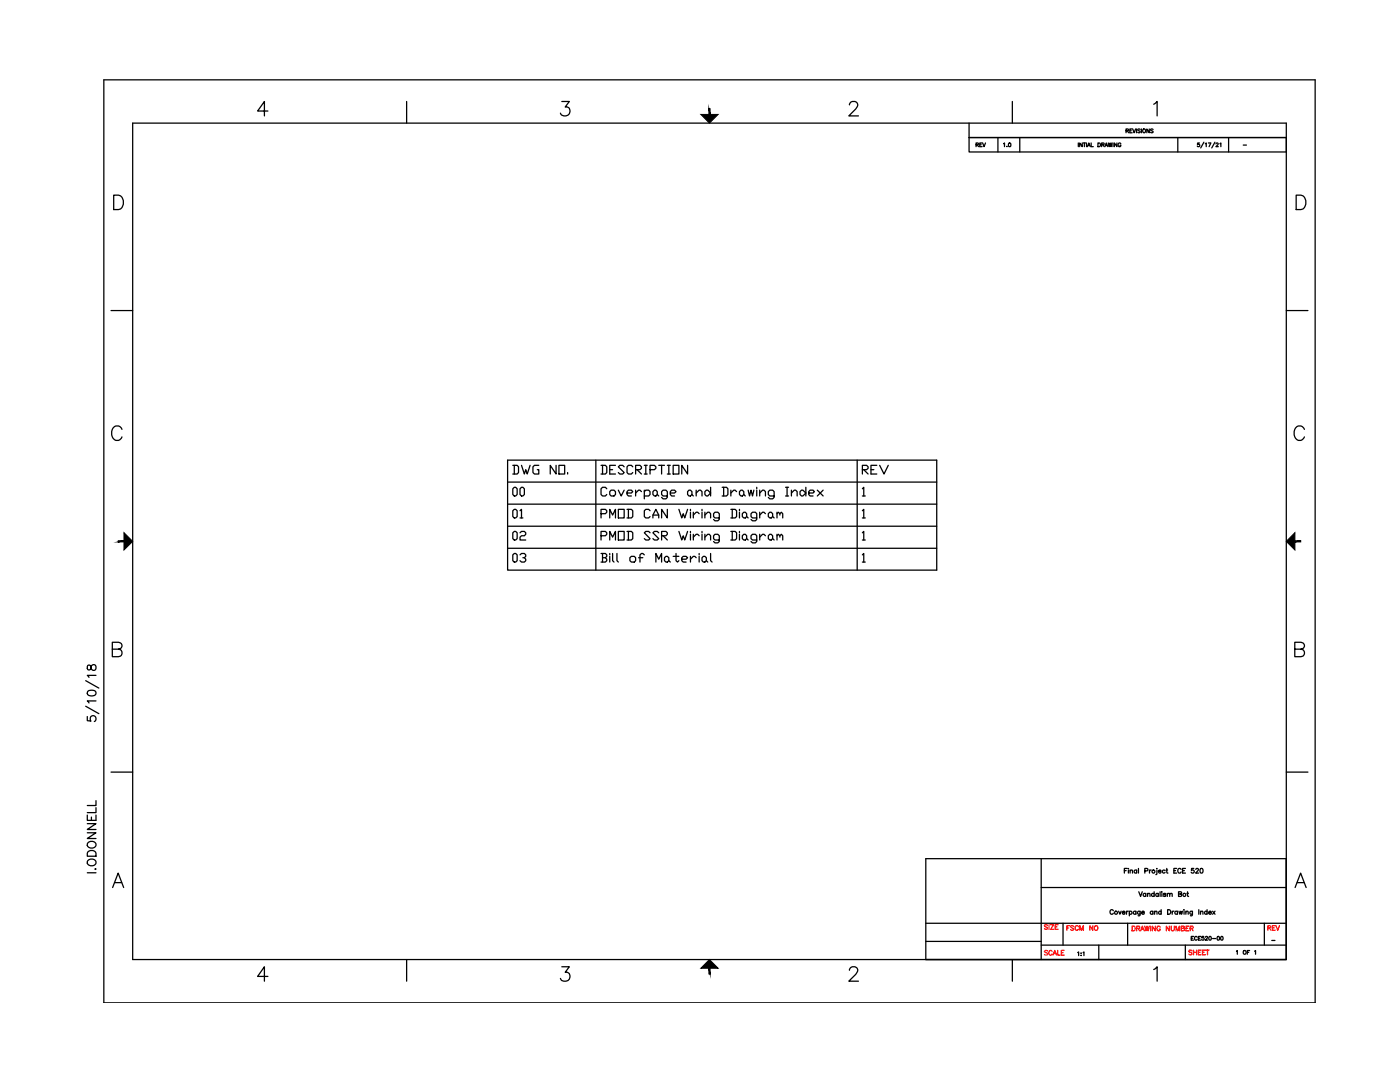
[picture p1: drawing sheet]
<svg xmlns="http://www.w3.org/2000/svg" width="279mm" height="216mm" viewBox="0 0 279 216" stroke-linecap="round" stroke-linejoin="round" font-family="sans-serif">
<defs><g id="words">
<g font-size="4.9">
<text x="101.6" y="96">DWG NO.</text>
<text x="171.1" y="96">REV</text>
<text x="101.6" y="100.2">00</text>
<text x="101.6" y="109">02</text>
</g>
<g font-size="4.4">
<text x="101.6" y="104.4">01</text>
<text x="101.6" y="113.2">03</text>
</g>
<text font-size="3.5" x="194" y="30.3">REV</text>
<g font-size="2.6">
<text x="247.3" y="30.3">-</text>
<text x="252.9" y="188.7">-</text>
</g>
</g></defs>
<!-- layer: Viewport -->
<path d="M256.7 171.3v20.2h-71.9" fill="none" stroke="#000" stroke-width=".25"/>
<!-- layer: Title Block -->
<g fill="none" stroke="#000" stroke-width=".25">
<path d="M20.7 15.9h241.8v184.2h-241.8zM22.7 38.9h1a1.54 1.54 0 0 1 1 1.5 1.54 1.54 0 0 1-1 1.4h-1zM26.5 24.6h230.2v166.9h-230.2zM53.5 22.2h-2.1l1.4-2v2.9M81.2 20.2v4.4M112.1 20.2h1.5l-.8 1.2a.92 .92 0 0 1 1 1 .92 .92 0 0 1-1.3 .7l-.4-.1-.3-.4M169.5 20.9l.3-.5a.94 .94 0 0 1 1.2 .1 .91 .91 0 0 1-.2 1.3l-1.4 1.3h1.9M193.4 27.4v2.9h63.3M193.4 24.6v2.8M193.4 27.4h63.3M199.2 27.4v2.9M202 20.2v4.4"/>
<path d="M203.5 27.4v2.9M224.7 26.1h.5v-.2l-.5-.2v.8M225 26.1l.2 .4M225.5 26.1h.3M226 25.7h-.5v.8h.5M226.1 25.7l.2 .8 .3-.8M226.8 25.7v.8M227.5 25.8l-.1-.1-.3 .1 .4 .5-.1 .2-.3-.1M227.8 25.7v.8M229.4 25.7v.8l-.5-.8v.8M230.1 25.8l-.2-.1-.3 .1 .5 .6-.2 .1-.3-.1M230.3 20.8l.6-.6v2.9"/>
<path d="M235.1 27.4v2.9M245.2 27.4v2.9M258.7 38.9h.9a1.53 1.53 0 0 1 1 1.5 1.53 1.53 0 0 1-1 1.4h-.9zM22.2 62h4.3M256.7 62h4.3M24.3 85.7a1.06 1.06 0 0 0-1.2-.7 1.06 1.06 0 0 0-.8 1.1 1.26 1.26 0 0 0 .3 1.4 1.26 1.26 0 0 0 1.3 .2l.4-.5M260.3 85.7a1.06 1.06 0 0 0-1.2-.7 1.06 1.06 0 0 0-.8 1.1 1.25 1.25 0 0 0 .3 1.4 1.25 1.25 0 0 0 1.3 .2l.4-.5M22.4 129.5h1.3l.4-.1a.65 .65 0 0 0 0-1.1l-.4-.1h-1.3v2.8h1.3a.75 .75 0 0 0 .7-.7 .75 .75 0 0 0-.7-.8M258.4 129.5h1.2l.5-.1a.65 .65 0 0 0 0-1.1l-.5-.1h-1.2v2.8h1.2a.75 .75 0 0 0 .8-.7 .75 .75 0 0 0-.8-.8M22.2 154.1h4.3M256.7 154.1h4.3M22.5 177.1l1.1-2.9 1.1 2.9"/>
<path d="M22.9 176.1h1.4M207.8 177.1h48.9M207.8 171.3v20.2M256.7 171.3h-71.9v20.2M258.5 177.1l1.1-2.9 1.1 2.9M258.9 176.1h1.3M53.5 194.8h-2.1l1.4-1.9v2.9M81.2 191.5v4.3M112.1 192.9h1.5l-.8 1.1a.92 .92 0 0 1 1 1.1 .92 .92 0 0 1-1.3 .7l-.4-.1-.3-.5M169.5 193.6l.3-.5 .8-.2a.7 .7 0 0 1 .4 1.1l-1.6 1.8h1.9M184.8 187.8h23M184.8 184.2h71.9"/>
<path d="M202 191.5v4.3M207.8 188.6h48.9M212.2 184.2v4.4M219.3 188.6v2.9M225 184.2v4.4M230.3 193.5l.6-.6v2.9M236.6 188.6v2.9M252.3 184.2v4.4"/>
<circle cx="228.3" cy="26.1" r=".34"/>
</g>
<g fill="#000" stroke="#000" stroke-width=".2">
<path d="M139.9 22.8h3.4l-1.7 1.8zM24.7 106.3l1.8 1.7-1.8 1.7zM258.4 106.3v3.4l-1.7-1.7zM141.6 191.5l1.7 1.7h-3.4z"/>
<path d="M141.5 21.7l.2 1.1v-1.1zM141.5 21.7l.2 1.1h-.2z"/>
<path d="M23.6 107.9v.2l1.1-.2zM23.6 108.1l1.1-.2v.2z"/>
<path d="M258.4 108.1h1.2v-.2zM258.4 107.9h1.2l-1.2 .2z"/>
<path d="M141.5 193.2v1.1h.2zM141.5 193.2h.2v1.1z"/>
</g>
<!-- layer: 0 -->
<g fill="none" stroke="#000" stroke-width=".25">
<path d="M200.3 28.7l.2-.2v.8M201 29.2h.1M201.4 28.6a.34 .34 0 0 1 .3 .3 .34 .34 0 0 1-.3 .3l-.1-.3zM215.2 28.5v.8M216 28.5v.8l-.5-.8v.8M216.2 28.5h.5M216.4 28.5v.8M216.8 28.5v.8M217 29.3l.3-.8 .3 .8M217.1 29h.4M217.8 28.5v.8h.4M219.1 28.5h.3a.39 .39 0 0 1 .2 .4 .39 .39 0 0 1-.2 .4h-.3z"/>
<path d="M219.9 28.9l.4-.1v-.2l-.4-.1v.8M220.1 28.9l.3 .4M220.5 29.3l.3-.8 .3 .8M220.6 29h.4M221.2 28.5l.2 .8 .2-.8 .1 .8 .2-.8M222.1 28.5v.8M222.9 28.5v.8l-.5-.8v.8M223.7 28.7a.31 .31 0 0 0-.4-.1 .31 .31 0 0 0-.2 .4 .28 .28 0 0 0 .3 .3 .28 .28 0 0 0 .3-.3h-.2M239.4 28.5h-.4v.3a.26 .26 0 0 1 .4 0 .26 .26 0 0 1-.1 .4 .26 .26 0 0 1-.3-.1M240.3 28.4l-.7 1.1M240.5 28.7l.2-.2v.8M241.2 28.5h.5l-.4 .8"/>
<path d="M242.5 28.4l-.7 1.1M242.7 28.7l.1-.2 .3 .1-.1 .3-.3 .4h.4M243.5 28.7l.1-.2v.8M256.7 27.4v2.9M17.1 135.8l2.6 1.5M17.5 138l.7-.3a.73 .73 0 0 1 1 .7 1.01 1.01 0 0 1-1.8 0zM17.5 132.8a.62 .62 0 0 0 .2 .9l.4-.3a.62 .62 0 0 1 .2-.6 .62 .62 0 0 1 .8 0l.1 .6a.5 .5 0 0 1-.6 .4 .5 .5 0 0 1-.4-.5l-.1-.4a.34 .34 0 0 0-.6-.1zM19.2 139.9h-1.8l.4 .4M19.2 134.8h-1.8l.4 .4M17.1 140.9l2.6 1.5M17.4 143v.8l.8 .1a.62 .62 0 0 1-.1-.9 .62 .62 0 0 1 1 .1 .62 .62 0 0 1-.3 .9M19.2 159.8v.9h-1.8"/>
<path d="M17.4 166.2h1.8l-1.8 1.1h1.8M17.4 164.4h1.8l-1.8 1.1h1.8M17.4 162.6v1.1h1.8v-1.1M17.4 174.2h1.8M17.5 171.8a.86 .86 0 0 1 1.1-.4 .86 .86 0 0 1 .5 1 .91 .91 0 0 1-1 .4 .91 .91 0 0 1-.7-.9zM17.5 170a.98 .98 0 0 1 1.7 .3v.6h-1.8zM17.5 168.2a.86 .86 0 0 1 1.1-.3 .86 .86 0 0 1 .5 1 .91 .91 0 0 1-1 .3 .91 .91 0 0 1-.7-.8zM18.2 163v.7M19.1 173.3v.2zM19.2 161.2v1h-1.8M224.4 173.7h.3M225 173.3h-.6v.9"/>
<path d="M225.1 173.3h.1M225.2 173.6v.6M225.5 173.8l.5-.2v.6M225.5 173.6v.6M226.8 173.7a.28 .28 0 0 0-.4 0 .28 .28 0 0 0 0 .4 .28 .28 0 0 0 .4 0M226.8 173.6v.6M227.2 173.3v.9M227.3 177.9l.3 1 .4-1M228.5 173.8l.5-.1v-.3l-.5-.1v.9M228.7 178.4a.3 .3 0 0 0-.5-.1 .3 .3 0 0 0 0 .5 .3 .3 0 0 0 .5-.1M228.7 178.3v.6M229 178.4l.2-.1h.3v.6"/>
<path d="M229 178.3v.6M229.4 173.6v.6M229.7 173.6l-.3 .3M230.3 178.4a.3 .3 0 0 0-.4-.1 .3 .3 0 0 0 0 .5 .3 .3 0 0 0 .4-.1M230.3 177.9v1M230.8 173.3h.1M230.9 173.6v.7l-.2 .2M231.2 178.4a.29 .29 0 0 0-.5 0 .29 .29 0 0 0 0 .4 .29 .29 0 0 0 .5-.1M231.2 178.3v.6M231.2 173.9h.5a.29 .29 0 0 0-.5-.2 .29 .29 0 0 0 .1 .5l.4-.1M231.5 177.9v1M231.8 178h.1"/>
<path d="M231.9 178.3v.6M232.5 173.7a.29 .29 0 0 0-.4 0 .29 .29 0 0 0 0 .4 .29 .29 0 0 0 .4 0M232.7 178.4l-.2-.1-.3 .1 .4 .2v.2l-.4-.1M232.7 173.6h.3M232.9 173.3v.7l.2 .2M233 178.4l.4-.1v.6M233 178.3v.6M233.4 178.4l.5-.1v.6M234.3 173.7h.3M234.8 173.3h-.5v.9h.5M235.2 178.4l.5-.1 .1-.3-.6-.1v1l.6-.1v-.2l-.2-.2M235.7 173.5a.38 .38 0 0 0-.5-.2 .38 .38 0 0 0-.1 .6 .34 .34 0 0 0 .2 .3 .34 .34 0 0 0 .4-.2"/>
<path d="M236 173.7h.4M236.6 173.3h-.6v.9h.6M236.9 178.3h.3M237 177.9v.8l.2 .2M238.3 173.3h-.5v.4a.32 .32 0 0 1 .5 0 .32 .32 0 0 1-.1 .5 .32 .32 0 0 1-.5-.2M238.7 173.5l.3-.2 .2 .3-.6 .6h.6M239.6 173.3a.43 .43 0 0 1 .5 .5 .43 .43 0 0 1-.5 .4l-.1-.4zM256.7 171.3v20.2h-71.9M215.1 190.1l.2-.2v.8M215.8 190.6h.1M215.8 190.2h.1M216.2 190.1l.1-.2v.8"/>
<path d="M222.2 181.7a.34 .34 0 0 0-.4-.2 .34 .34 0 0 0-.3 .4v.2a.34 .34 0 0 0 .3 .3 .34 .34 0 0 0 .4-.2M223.2 181.8l.3 .6 .3-.6M224 182.1h.5a.31 .31 0 0 0-.5-.1 .31 .31 0 0 0 0 .4 .31 .31 0 0 0 .5-.1M224.8 181.8v.6M225.2 181.8l-.3 .1-.1 .2M225.4 182a.29 .29 0 0 1 .4-.1 .29 .29 0 0 1 0 .5 .29 .29 0 0 1-.4-.1M225.4 181.8v.9M226.7 182a.29 .29 0 0 0-.4-.1 .29 .29 0 0 0 0 .5 .29 .29 0 0 0 .4-.1M226.7 181.8v.6M227.5 181.8v.9h-.4M227.5 182a.29 .29 0 0 0-.4-.1 .29 .29 0 0 0 0 .5 .29 .29 0 0 0 .4-.1M227.8 182.1h.6a.31 .31 0 0 0-.5-.1 .31 .31 0 0 0 0 .4 .31 .31 0 0 0 .5-.1"/>
<path d="M230.1 182a.29 .29 0 0 0-.5-.1 .29 .29 0 0 0 0 .5 .29 .29 0 0 0 .5-.1M230.1 181.8v.6M230.4 182l.3-.2 .2 .1v.5M230.4 181.8v.6M231.7 182a.28 .28 0 0 0-.4-.1 .28 .28 0 0 0 0 .4 .28 .28 0 0 0 .4 0M231.7 181.5v.9M233 181.5h.3a.48 .48 0 0 1 .4 .5 .48 .48 0 0 1-.4 .4h-.3zM233.9 181.8v.6M234.3 181.8l-.2 .1-.2 .2M235 182a.29 .29 0 0 0-.4-.1 .29 .29 0 0 0 0 .5 .29 .29 0 0 0 .4-.1M235 181.8v.6M235.3 181.8l.2 .6 .1-.6 .2 .6 .2-.6"/>
<path d="M236.3 181.6h.1M236.3 181.9v.5M236.7 182l.2-.2 .2 .1v.5M236.7 181.8v.6M237.7 187.2h.3M238 181.8l-.1 .9h-.3M238 182a.29 .29 0 0 0-.5-.1 .29 .29 0 0 0 0 .5 .29 .29 0 0 0 .5-.1M238.2 186.9h-.5v.7h.5M238.9 187a.27 .27 0 0 0-.3-.1 .27 .27 0 0 0-.2 .2v.2a.27 .27 0 0 0 .2 .3 .27 .27 0 0 0 .3-.2M239.2 187.2h.3M239.2 181.5v.9M239.6 182l.2-.2 .2 .1 .1 .5"/>
<path d="M239.6 181.8v.6M239.6 186.9h-.4v.7h.4M240.2 186.9h-.3v.3a.27 .27 0 0 1 .4 0 .27 .27 0 0 1-.1 .4 .27 .27 0 0 1-.4-.1M240.6 187l.1-.1h.3l-.1 .3-.4 .4h.5M240.9 182a.28 .28 0 0 0-.4-.1 .28 .28 0 0 0 0 .4 .28 .28 0 0 0 .4 0M240.9 181.5v.9M241.2 182.1h.5a.31 .31 0 0 0-.4-.1 .31 .31 0 0 0 0 .4 .31 .31 0 0 0 .4-.1M242 181.8l.5 .6M242 187.3h.6M242.5 181.8l-.5 .6M243 186.9a.34 .34 0 0 1 .4 .3 .34 .34 0 0 1-.4 .4l-.1-.3zM243.7 186.9h.1a.37 .37 0 0 1 .3 .4 .37 .37 0 0 1-.4 .3l-.1-.3z"/>
<path d="M246.8 189.8l.1-.1v.7M248.9 190h.3M249.4 189.7h-.5v.7M250.4 189.8l.2-.1v.7"/>
<circle cx="230.2" cy="173.9" r=".3"/>
<circle cx="236.4" cy="178.6" r=".3"/>
<circle cx="222.7" cy="182.1" r=".31"/>
<circle cx="241.5" cy="187.2" r=".34"/>
<circle cx="248.4" cy="190" r=".34"/>
</g>
<!-- layer: TB_LABELS -->
<g fill="none" stroke="#f00" stroke-width=".25">
<path d="M209.1 189.8l-.3-.2-.4 .2 .1 .2 .6 .3-.3 .3-.4-.1M209.1 184.7l-.3-.2-.4 .2 .1 .2 .6 .3-.3 .2-.4-.1M209.4 184.5v.9M209.7 184.5h.6l-.6 .9h.6M210 189.9a.34 .34 0 0 0-.4-.3 .34 .34 0 0 0-.3 .4 .37 .37 0 0 0 .2 .5 .37 .37 0 0 0 .5-.1M210.1 190.6l.4-1 .4 1M210.3 190.3h.4M210.6 184.9h.3M211.1 189.6v1h.5M211.2 184.5h-.6v.9h.6M211.8 190.1h.4M212.4 189.6h-.6v1h.6"/>
<path d="M212.9 185.2h.4M213.5 184.7h-.6v.9M214.3 184.8l-.2-.1-.4 .1v.2l.6 .4-.2 .2-.4-.1M215.2 184.9a.34 .34 0 0 0-.4-.2 .34 .34 0 0 0-.3 .4v.2a.34 .34 0 0 0 .3 .3 .34 .34 0 0 0 .4-.2M215.5 185.6v-.9l.4 .9 .3-.9v.9M218.1 184.7v.9l-.6-.9v.9M225.9 184.8a.51 .51 0 0 1 .6 .3 .51 .51 0 0 1-.1 .6h-.5zM226.8 185.2h.6v-.4h-.6v.9M227.2 185.2l.3 .5M227.6 185.7l.4-.9 .3 .9M227.8 185.4h.4M228.5 184.8l.2 .9 .2-.9 .2 .9 .3-.9"/>
<path d="M229.6 184.8v.9M230.6 184.8v.9l-.6-.9v.9M231.5 185a.34 .34 0 0 0-.3-.2 .34 .34 0 0 0-.3 .4 .37 .37 0 0 0 .1 .5 .37 .37 0 0 0 .5-.2v-.1h-.2M233.4 184.8v.9l-.6-.9v.9M233.7 184.8v.7l.3 .2 .3-.1 .1-.8M234.7 185.7v-.9l.4 .9 .3-.9v.9M235.8 185.2h.5v-.4h-.5v.9l.5-.1 .1-.2-.2-.2M236.7 185.2h.3M237.2 184.8h-.5v.9h.5M237.5 185.2h.5v-.4h-.5v.9M237.8 185.2l.3 .5M237.9 189.7l-.2-.1h-.4v.3l.5 .2 .1 .3-.2 .1-.4-.1"/>
<path d="M238.2 189.6v.9M238.2 190h.6M238.8 189.6v.9M239.1 190h.4M239.7 189.6h-.6v.9h.6M240 190h.3M240.6 189.6h-.6v.9h.6M240.7 189.6h.6M241 189.6v.9M253 185.2h.4l.2-.3-.2-.2h-.4v.9M253.3 185.2l.3 .4M253.9 185.2h.4"/>
<path d="M254.5 184.7h-.6v.9h.6M254.6 184.7l.4 .9 .3-.9"/>
<circle cx="218.7" cy="185.1" r=".42"/>
</g>
<!-- layer: BLK_14AWG -->
<g fill="none" stroke="#000" stroke-width=".25">
<path d="M101.3 91.8h85.6v22h-85.6zM101.3 96.2h85.6M118.9 91.8v22M120 92.9h.8l.3 .2v1.2l-.3 .3h-.8M120.2 92.9v1.7M121.1 97.5l-.3-.3h-.6l-.2 .3v1.2l.2 .3h.6l.3-.3M121.7 93.7h.6M122 97.8h.5l.3 .3v.6l-.3 .3h-.5l-.3-.3v-.6zM122.8 92.9h-1.1v1.7h1.1M123.4 97.8l.6 1.2 .6-1.2M124.6 93.1l-.3-.2h-.6l-.3 .2 1.2 1.2-.3 .3h-.6l-.3-.3M125.1 98.4h.9l.3-.3-.3-.3h-.6l-.3 .3v.6l.3 .3h.6"/>
<path d="M126.3 93.1l-.3-.2h-.6l-.3 .2v1.2l.3 .3h.6l.3-.3M126.9 93.7h.8l.3-.3v-.3l-.3-.2h-.8v1.7M126.9 97.8v1.2M127.1 93.7l.9 .9M128 98.1l-.3-.3h-.3l-.5 .6M128.6 98.1l.3-.3h.6l.2 .3v.6l-.2 .3h-.9M128.6 94.6h.6M128.6 92.9h.6M128.6 97.8v1.7M128.9 92.9v1.7M129.7 93.7h.9l.3-.3v-.3l-.3-.2h-.9v1.7M130.3 98.1l.3-.3h.3l.3 .3v.6l-.3 .3h-.3l-.3-.3z"/>
<path d="M131.2 98.7l.3 .3M131.5 92.9h1.1M132 92.9v1.7M133.2 99h-.9l-.3-.3v-.6l.3-.3h.6l.3 .3v1.1l-.3 .3h-.6l-.3-.3M133.2 94.6h.6M133.2 92.9h.6M133.5 92.9v1.7M133.8 98.4h.8l.3-.3-.3-.3h-.6l-.2 .3v.6l.2 .3h.6M134.3 92.9h1.2v1.7h-1.2zM137.2 92.9v1.7l-1.1-1.7v1.7M137.5 97.8h.3l.3 .3v.6l-.3 .3h-.3l-.3-.3v-.6zM138.1 98.7l.3 .3"/>
<path d="M138.9 98.4l.6-.6h.3l.3 .3v.9M138.9 97.8v1.2M140.7 98.1l.3-.3h.2l.6 .6-.6 .6h-.2l-.3-.3zM141.8 97.2v1.8M144.1 97.2h.9l.3 .3v1.2l-.3 .3h-.9M144.4 97.2v1.8M145.9 97.8v1.2M147 98.1l-.3-.3h-.3l-.5 .6M147.6 98.1l.3-.3h.2l.3 .3v.6l-.3 .3h-.2l-.3-.3zM148.4 98.7l.3 .3M149.3 97.8l.3 1.2 .3-1.2 .3 1.2 .3-1.2M151 97.2v.3"/>
<path d="M151 97.8v1.2M151.6 98.4l.6-.6h.3l.3 .3v.9M151.6 97.8v1.2M154.5 99h-.9l-.3-.3v-.6l.3-.3h.6l.3 .3v1.1l-.3 .3h-.6l-.3-.3M156.8 97.2h.6M156.8 99h.6M157.1 97.2v1.8M157.9 98.4l.6-.6h.3l.3 .3v.9M157.9 97.8v1.2M159.7 98.1l.3-.3h.2l.6 .6-.6 .6h-.2l-.3-.3zM160.8 97.2v1.8M161.4 98.4h.9l.2-.3-.2-.3h-.6l-.3 .3v.6l.3 .3h.6"/>
<path d="M163.1 97.8l1.2 1.2M164.3 97.8l-1.2 1.2M171.1 91.8v22M172.1 97.5l.3-.3v1.8M172.1 99h.6M101.3 100.6h85.6M101.3 105h85.6M101.3 109.4h85.6M120 102.5h.8l.3-.3v-.3l-.3-.3h-.8v1.7M120 106.9h.8l.3-.3v-.3l-.3-.3h-.8v1.8M120 110.4h.8l.3 .3v.3l-.3 .3M120.2 111.3h.6l.3 .3v.3l-.3 .3h-.8"/>
<path d="M120.2 110.4v1.8M121.7 103.3v-1.7l.6 1.2 .5-1.2v1.7M121.7 107.8v-1.8l.6 1.2 .5-1.2v1.8M121.7 110.4v.3M121.7 111v1.2M122.3 110.4v1.5l.2 .3M123.1 110.4v1.5l.3 .3M123.4 101.6h1.2v1.7h-1.2zM123.4 106h1.2v1.8h-1.2zM125.1 101.6h.9l.3 .3v1.2l-.3 .2h-.9M125.1 106h.9l.3 .3v1.2l-.3 .3h-.9M125.4 101.6v1.7"/>
<path d="M125.4 106v1.8M125.7 111.3l.3-.3h.6l.3 .3v.6l-.3 .3h-.6l-.3-.3zM127.4 111.3h.9M128.6 110.7l-.3-.3h-.3l-.3 .3v1.5M129.7 101.9l-.2-.3h-.6l-.3 .3v1.2l.3 .2h.6l.2-.2M129.7 106.3l-.2-.3h-.6l-.3 .3 1.1 1.2-.2 .3h-.6l-.3-.3M130.3 103.3v-.5l.6-1.2 .6 1.2v.5M130.3 102.8h1.2M130.9 112.2v-1.8l.6 1.2 .5-1.2v1.8M131.5 106.3l-.3-.3h-.6l-.3 .3 1.2 1.2-.3 .3h-.6l-.3-.3M132 106.9h.9l.3-.3v-.3l-.3-.3h-.9v1.8M132.3 106.9l.9 .9"/>
<path d="M132.6 111.3l.3-.3h.3l.3 .3v.6l-.3 .3h-.3l-.3-.3zM133.2 101.6v1.7l-1.2-1.7v1.7M133.5 111.9l.3 .3M134.3 111h1.2M134.9 110.4v1.5l.3 .3 .3-.3M135.5 101.6l.6 1.7 .3-.8 .3 .8 .5-1.7M135.5 106l.6 1.8 .3-.9 .3 .9 .5-1.8M136.1 111.6h.8l.3-.3-.3-.3h-.5l-.3 .3v.6l.3 .3h.5M137.8 101.6v.3M137.8 102.2v1.1M137.8 106v.3M137.8 106.6v1.2"/>
<path d="M137.8 111v1.2M138.4 102.2v1.1M138.4 106.6v1.2M138.9 111.3l-.2-.3h-.3l-.6 .6M139.5 102.5l-.3-.3h-.3l-.5 .6M139.5 106.9l-.3-.3h-.3l-.5 .6M139.5 110.4v.3M139.5 111v1.2M140.1 101.6v.3M140.1 102.2v1.1M140.1 106v.3M140.1 106.6v1.2"/>
<path d="M140.4 111h.3l.3 .3v.6l-.3 .3h-.3l-.3-.3v-.6zM140.7 102.8l.5-.6h.3l.3 .3v.8M140.7 107.2l.5-.6h.3l.3 .3v.9M140.7 102.2v1.1M140.7 106.6v1.2M141 111.9l.2 .3M141.8 110.4v1.5l.3 .3M143.6 103.3h-.9l-.3-.2v-.6l.3-.3h.6l.3 .3v1.1l-.3 .3h-.6l-.3-.3M143.6 107.8h-.9l-.3-.3v-.6l.3-.3h.6l.3 .3v1.1l-.3 .3h-.6l-.3-.3M145.9 101.6h.8l.3 .3v1.2l-.3 .2h-.8M145.9 106h.8l.3 .3v1.2l-.3 .3h-.8M146.1 101.6v1.7"/>
<path d="M146.1 106v1.8M147.6 101.6v.3M147.6 102.2v1.1M147.6 106v.3M147.6 106.6v1.2M148.1 102.5l.3-.3h.3l.3 .3v.6l-.3 .2h-.3l-.3-.2zM148.1 106.9l.3-.3h.3l.3 .3v.6l-.3 .3h-.3l-.3-.3zM149 103.1l.3 .2M149 107.5l.3 .3M151 103.3h-.8l-.3-.2v-.6l.3-.3h.5l.3 .3v1.1l-.3 .3h-.5l-.3-.3M151 107.8h-.8l-.3-.3v-.6l.3-.3h.5l.3 .3v1.1l-.3 .3h-.5l-.3-.3M151.6 102.2v1.1"/>
<path d="M151.6 106.6v1.2M152.8 102.5l-.3-.3h-.3l-.6 .6M152.8 106.9l-.3-.3h-.3l-.6 .6M153.3 102.5l.3-.3h.3l.3 .3v.6l-.3 .2h-.3l-.3-.2zM153.3 106.9l.3-.3h.3l.3 .3v.6l-.3 .3h-.3l-.3-.3zM154.2 103.1l.3 .2M154.2 107.5l.3 .3M155.1 102.5l.2-.3 .3 .3v.3M155.1 106.9l.2-.3 .3 .3v.3M155.1 102.2v1.1M155.1 106.6v1.2M155.6 102.5l.3-.3 .3 .3v.8"/>
<path d="M155.6 106.9l.3-.3 .3 .3v.9M172.1 101.9l.3-.3v1.7M172.1 106.3l.3-.3v1.8M172.1 110.7l.3-.3v1.8M172.1 103.3h.6M172.1 107.8h.6M172.1 112.2h.6"/>
</g>
<use href="#words"/>
</svg>
